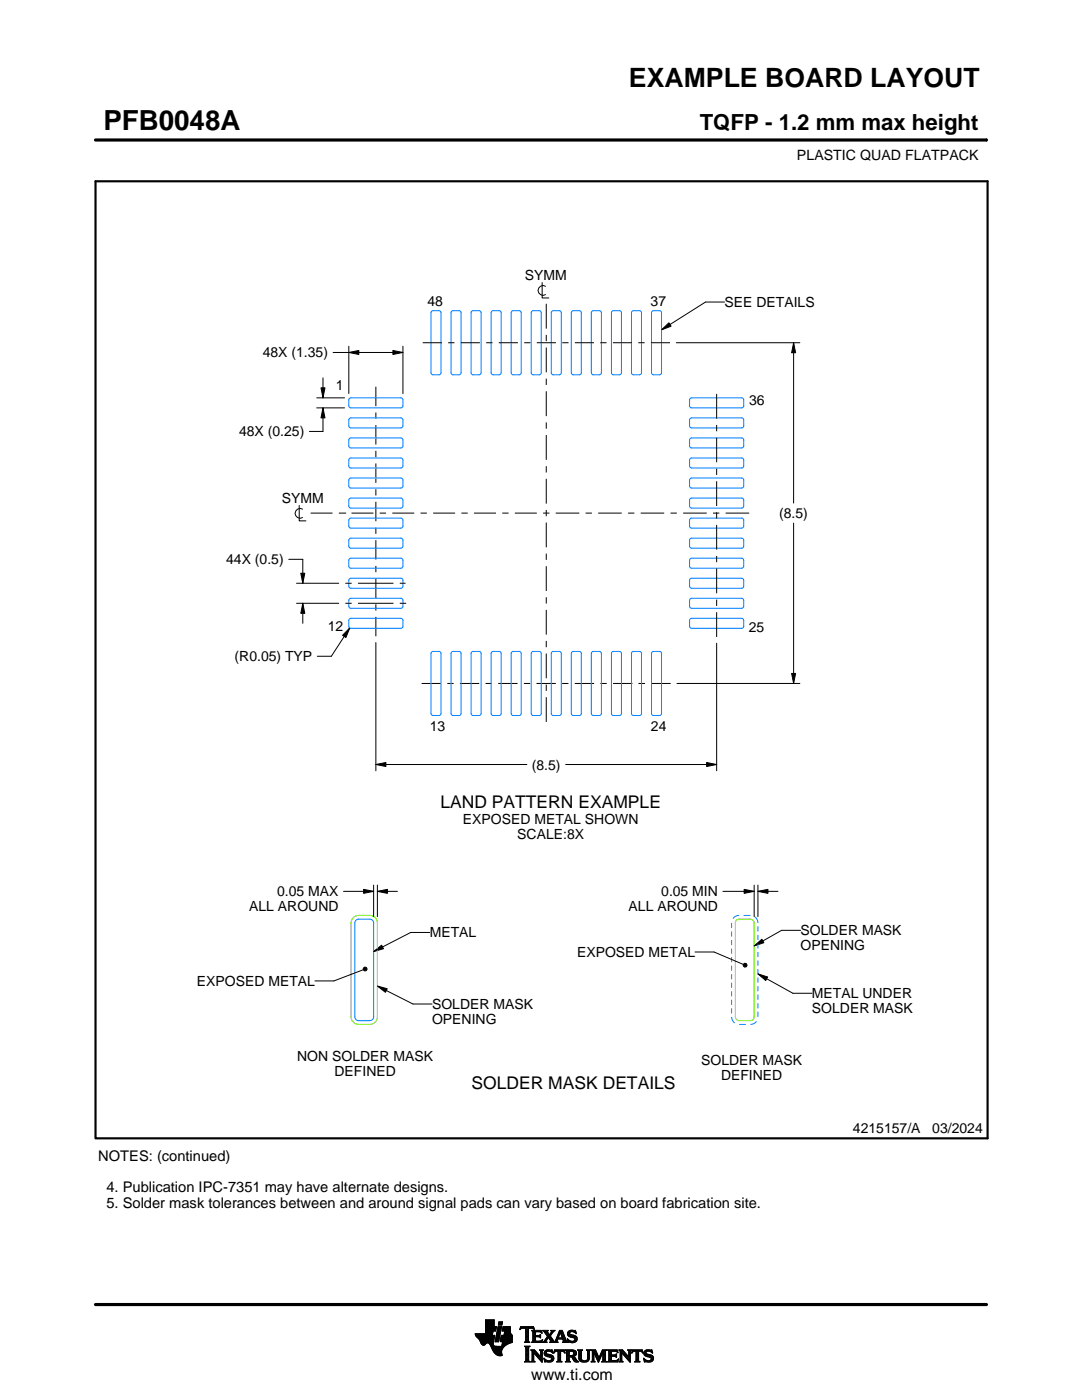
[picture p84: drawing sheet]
<svg xmlns="http://www.w3.org/2000/svg" width="216mm" height="279mm" viewBox="0 0 216 279" stroke-linecap="round" stroke-linejoin="round" font-family="sans-serif">
<defs><g id="words">
<text font-size="5.5" x="20.6" y="26">PFB0048A</text>
<text font-size="5.3" x="125.5" y="17.4">EXAMPLE BOARD LAYOUT</text>
<text font-size="4.4" x="139.6" y="26">TQFP - 1.2 mm max height</text>
<g font-size="3.5">
<text x="87.9" y="161.3">LAND PATTERN EXAMPLE</text>
<text x="94.1" y="217.4">SOLDER MASK DETAILS</text>
</g>
<text font-size="3.2" x="106" y="275.3">www.ti.com</text>
<g font-size="2.9">
<text x="19.6" y="231.7">NOTES: (continued)</text>
<text x="21.2" y="238">4. Publication IPC-7351 may have alternate designs.</text>
<text x="21.2" y="241.1">5. Solder mask tolerances between and around signal pads can vary based on board fabrication site.</text>
</g>
<g font-size="2.8">
<text x="159" y="32">PLASTIC QUAD FLATPACK</text>
<text x="104.7" y="56">SYMM</text>
<text x="85.3" y="61">48</text>
<text x="129.8" y="61">37</text>
<text x="144.6" y="61.3">SEE DETAILS</text>
<text x="52.4" y="71.3">48X (1.35)</text>
<text x="67" y="77.9">1</text>
<text x="149.5" y="80.8">36</text>
<text x="47.7" y="87.1">48X (0.25)</text>
<text x="56.3" y="100.5">SYMM</text>
<text x="155.5" y="103.4">(8.5)</text>
<text x="45.1" y="112.6">44X (0.5)</text>
<text x="65.4" y="125.9">12</text>
<text x="46.8" y="132">(R0.05) TYP</text>
<text x="149.4" y="126.1">25</text>
<text x="85.8" y="145.8">13</text>
<text x="129.9" y="145.8">24</text>
<text x="106.1" y="153.6">(8.5)</text>
<text x="92.4" y="164.4">EXPOSED METAL SHOWN</text>
<text x="103.2" y="167.4">SCALE:8X</text>
<text x="55.3" y="178.9">0.05 MAX</text>
<text x="131.9" y="178.9">0.05 MIN</text>
<text x="49.7" y="181.9">ALL AROUND</text>
<text x="125.4" y="181.9">ALL AROUND</text>
<text x="85.8" y="187.1">METAL</text>
<text x="115.1" y="191">EXPOSED METAL</text>
<text x="159.8" y="186.7">SOLDER MASK</text>
<text x="159.8" y="189.7">OPENING</text>
<text x="39.3" y="196.8">EXPOSED METAL</text>
<text x="86.2" y="201.4">SOLDER MASK</text>
<text x="162" y="199.2">METAL UNDER</text>
<text x="162" y="202.2">SOLDER MASK</text>
<text x="86.2" y="204.4">OPENING</text>
<text x="59.3" y="211.8">NON SOLDER MASK</text>
<text x="66.7" y="214.8">DEFINED</text>
<text x="139.9" y="212.5">SOLDER MASK</text>
<text x="143.9" y="215.5">DEFINED</text>
<text x="170.2" y="226.2">4215157/A</text>
<text x="186" y="226.2">03/2024</text>
</g>
</g></defs>
<g fill="none" stroke="#000" stroke-width=".2">
<path d="M19.1 27.9h177.7M196.8 27.7v.5M108.2 56.4v3.1h1.3M108.8 57.1a.98 .98 0 0 0-1.5 .9 .98 .98 0 0 0 1.5 .8M63.2 79.4h5.6M64 77.4h.8l-.4 2zM64.4 75.4v4M66.5 70.3h13.9M69.6 70.3l2-.4v.8zM69.6 69.1v9.4M75 77.2v3.9M78.4 69.9l2 .4-2 .4z"/>
<path d="M80.4 69.1v9.4M84.4 68.4h3.8M89.4 68.4h1.3M91.9 68.4h3.9M97 68.4h1.3M99.5 68.4h3.8M104.6 68.4h1.3M107.1 68.4h3.8M109 60.6v5M109 66.8v1.3M109 69.4v4.9M109 75.6v1.2"/>
<path d="M109 78.1v4.9M112.2 68.4h1.2M114.7 68.4h3.8M119.8 68.4h1.2M122.3 68.4h3.8M127.4 68.4h1.2M129.9 68.4h3.8M132 65.8l1.5-1.4 .4 .7zM134.9 68.4h24.7M143 78.6v5M144.6 60.3h-3.8l-8.8 5.5M158.4 68.4l.4 2h-.8z"/>
<path d="M158.4 68.4v32M63.2 81.4h5.6M64.4 81.4l.4 2h-.8zM64.4 81.4v4.7h-2.7M75 82.3v1.3M75 84.8v3.9M75 90v1.2M75 92.5v3.9M75 97.6v1.3M109 84.3v1.3M109 86.8v5M109 93v1.3"/>
<path d="M109 95.6v4.9M143 84.8v1.3M143 87.3v5M143 93.5v1.3M143 96v5M57.6 111.6h2.8v4.8M59.2 116.4h8.5M59.7 100.9v3.1h1.3M60 114.4h.8l-.4 2zM60.4 101.6a.98 .98 0 0 0-1.5 .9 .98 .98 0 0 0 1.5 .8M62 102.4h4.4M67.6 102.4h1.3"/>
<path d="M68.9 102.4h.1M68.9 116.4h1.3M70.1 102.4h4.4M71.4 116.4h7.1M75 100.1v3.9M75 105.3v1.2M75 107.8v3.9M75 112.9v1.3M75 115.5v3.8M75.8 102.4h1.2M78.3 102.4h4.4M79.8 116.4h1.1"/>
<path d="M83.9 102.4h1.3M86.4 102.4h4.4M92.1 102.4h1.2M94.6 102.4h4.4M100.2 102.4h1.3M102.7 102.4h4.4M108.4 102.4h1.2M109 101.8v1.2M109 104.3v4.9M109 110.5v1.2M109 113v4.9M109 119.2v1.3"/>
<path d="M110.9 102.4h4.7M116.8 102.4h1.3M119.4 102.4h4.7M125.3 102.4h1.3M127.8 102.4h4.7M133.8 102.4h1.3M136.3 102.4h4.7M142.3 102.4h1.2M143 102.2v1.3M143 104.8v4.9M143 111v1.2M143 113.5v4.9"/>
<path d="M143 119.7v1.2M144.8 102.4h4.7M158.4 104.4v32M59.2 120.4h8.5M60.4 120.4l.4 2h-.8zM60.4 120.4v4M68.9 120.4h1.3M69.8 125.3l-.8 1.9-.6-.4zM69.8 125.3l-3.7 5.7h-2.8M71.4 120.4h7.1M75 120.6v1.2M75 123.1v3.9"/>
<path d="M75 128.2v25.6M79.8 120.4h1.2M84.1 136.4h3.9M89.3 136.4h1.2M91.8 136.4h3.8M96.9 136.4h1.3M99.4 136.4h3.9M104.5 136.4h1.3M107 136.4h3.9M109 121.7v5M109 127.9v1.3M109 130.4v5"/>
<path d="M109 136.6v1.3M109 139.1v5M112.2 136.4h1.2M114.7 136.4h3.9M119.8 136.4h1.3M122.3 136.4h3.9M127.4 136.4h.1M127.4 136.4h1.3M130 136.4h3.8M135.1 136.4h24.5M143 122.2v4.9M143 128.4v25.4"/>
<path d="M158 134.4h.8l-.4 2zM75 152.6l2-.4v.8zM75 152.6h30.1M112.9 152.6h30.1M141 152.2l2 .4-2 .4zM68.5 177.9h6.1M72.6 177.5l2 .4-2 .4zM74.6 176.6v6.3M75.3 177.9l2-.4v.8zM75.3 176.6v6.3M75.3 177.9h4M144.3 177.9h6.2"/>
<path d="M148.5 177.5l2 .4-2 .4zM150.5 176.6v6.3M151.2 177.9l2-.4v.8zM151.2 177.9h4M151.2 176.6v6.3M72.5 193.5l-5.9 2.3h-3.8M72.5 193.2l.3-.2 .3 .1 .2 .3-.2 .3-.3 .1-.3-.2zM74.6 189.9l1.5-1.3 .4 .7zM75.3 196.8l2 .5-.4 .7zM75.3 196.8l7.1 3.6h3.8M85.8 186.1h-3.8l-7.4 3.8M138.7 190h3.8l5.8 2.5"/>
<path d="M148.3 192.5l.3-.3 .3 .1 .2 .3-.2 .3-.3 .1-.3-.2zM150.5 188.8l1.5-1.4 .4 .7zM151.2 194.4l2 .6-.4 .7zM151.2 194.4l7 3.8h3.8M159.8 185.7h-3.8l-5.5 3.1M94.8 266.2h3.5M94.8 266.3h3.5M94.9 266.4h3.3M94.9 266.5h3.8l-.2 1.2M94.9 266.5h3.8M95 266.6h3.7M95 266.7h3.7"/>
<path d="M95.1 266.8h3.6M95.2 266.9h3.4M95.3 267h3.3M95.4 267.1h3.2M95.5 267.2h3.1M95.6 267.3h3M95.7 267.4h2.8M95.7 267.5h2.8M95.8 267.6h2.7M95.8 267.7h2.7M95.9 267.8h2.6M95.9 267.9h2.5"/>
<path d="M95.9 268h2.5M96 268h1.1M96 268.1h1M96.1 268.2h.8M96.1 268.3h.7M96.2 268.4h.6M96.3 268.4h.4M96.9 266.1h1.4M96.9 266h1.4M96.9 265.9h1.4M96.9 265.8h1.5M96.9 265.7h1.5"/>
<path d="M96.9 264.7l2.2 .1-.2 .9h-.5l-.2 .8M96.9 265.6h2M96.9 265.5h2M96.9 265.4h2M96.9 265.3h2.1M96.9 265.2h2.1M96.9 265.1h2.1M96.9 265h2.1M96.9 264.9h2.1M96.9 264.8h2.2M96.9 264.6h1.7M96.9 264.5h1.7"/>
<path d="M96.9 264.4h1.7M96.9 264.3h1.7M96.9 264.2h1.7M96.9 264.1h1.7M96.9 264h1.7M96.9 263.9h1.7M96.9 263.8h1.7M96.9 263.7h1.7M96.9 263.6h1.7M96.9 263.5h1.7M96.9 263.4h1.7M97.5 268h.9"/>
<path d="M97.6 268.1h.8M97.7 268.2h.7M97.7 268.3h.7M97.8 268.4h.6M97.9 268.5h.6M97.9 268.6h.7M98 268.7h1.1M98 268.8h2.6M98 268.8h2.5M98.1 268.9h2.3M98.1 269h2.3M98.1 269.1h2.2"/>
<path d="M98.2 269.2h2.1M98.2 269.2h2M98.2 269.3h2M98.3 269.4h1.9M98.3 269.5h1.8M98.4 269.6h1.7M98.4 268v.4l.3 .2 2 .1M98.5 269.7h1.6M98.5 267.7l-.1 .3M98.5 269.8h1.6M98.6 269.9h1.5M98.6 264.8v-1.4h-1.7v2.8h-2.1l.1 .3 .8 .9 .6 1h.4l.5-.4 .4 .1 1 1.8 .8 .6h.8l-.1-1.1 .8-.9"/>
<path d="M98.6 270h1.5M98.7 270h1.4M98.8 270.1h1.3M98.8 267.7h.7M98.8 267.6h.7M98.8 267.5h.7M98.9 270.2h1.2M98.9 267.4h.7M98.9 267.3h.7M98.9 267.2h.7M98.9 267.1h.7M98.9 267h.7"/>
<path d="M98.9 270.3h1.3M99 266.9h.6M99 266.9h.7M99 266.8h.7M99 266.7h.7M99 266.6h.7M99 266.5h.7M99.1 270.4h1.1M99.1 266.4h.7M99.1 266.3h.7M99.1 266.2h.7M99.1 266.1h.7"/>
<path d="M99.1 266h.7M99.2 265.9h.7M99.2 265.8h.7M99.2 270.4h1M99.2 265.7h.7M99.2 265.6h.7M99.2 265.5h.7M99.3 265.4h.6M99.3 265.4h.7M99.3 265.3h.7M99.3 265.2h.7M99.3 265.1h.7"/>
<path d="M99.3 265h.7M99.4 270.5h.8M99.4 264.9h.7M99.4 264.8h.7M99.4 264.8h.7l-.6 3h-.7zM99.4 264.5l.2-.7h.7l-.2 .7h-.7M99.5 264.4h.6M99.5 264.3h.7M99.5 264.2h.7M99.5 264.1h.7M99.5 264h.7M99.5 263.9h.7"/>
<path d="M99.6 263.8h.7M99.8 270.6h.1M99.8 267.7h2.4M99.8 267.6h2.4M99.8 267.5h2.4M99.9 267.4h2.3M99.9 267.3h2.3M99.9 267.2h2.3M99.9 267.1h2.3M99.9 267h2.3M99.9 266.9h2.3M100 266.9h2.2"/>
<path d="M100 266.8h2.2M100 266.7h2.2M100 266.6h2.2M100 266.5h2.2M100.1 268.6h.7M100.2 268.5h.7M100.2 268.4h.8M100.2 268.4h.9M100.2 268.3h1M100.2 268.2h1.2M100.2 265.6h1.6M100.2 268.1h1.4"/>
<path d="M100.2 265.5h1.6M100.2 268h1.6M100.3 265.4h1.5M100.3 268h1.7M100.3 267.9h1.9M100.3 265.3h1.5M100.3 267.8h1.9M100.3 265.2h1.5M100.3 265.1h1.5M100.3 265h1.5M100.4 264.9h1.4M100.4 264.8h1.4"/>
<path d="M100.6 266.5l.1-.8h-.5l.2-.9h1.4l.1 1.1 .3 .6v1.4l-1.3 .6M100.6 266.4h1.5M100.6 266.3h1.4M100.6 266.2h1.4M100.6 266.1h1.3M100.7 266h1.2M100.7 265.9h1.2M100.7 265.8h1.1M100.7 265.7h1.1M102.2 266.5h-2.2l-.2 1.1 .1 .2h.4l-.2 .9M103.7 265.3h.1M103.8 265.2h.2"/>
<path d="M103.8 265h2.8M103.8 264.9h2.7M103.9 264.8h2.6M104.7 267.8h1M104.7 271.8h1.1M104.7 268.7h1M104.8 267.7h.7M104.8 271.7h.8M104.9 265.2h.6M104.9 268.9h.6M104.9 267.6h.6M104.9 267.5l-.2 .3"/>
<path d="M104.9 267.5h.6M104.9 267.4h.6M104.9 267.3h.6M104.9 267.2h.6M104.9 267.1h.6M104.9 267h.6M104.9 266.8h.6M104.9 266.7h.6M104.9 266.6h.6M104.9 266.5h.6M104.9 266.4h.6M104.9 266.3h.6"/>
<path d="M104.9 266.2h.6M104.9 266.1h.6M104.9 265.9h.6M104.9 265.8h.6M104.9 265.7h.6M104.9 265.6h.6M104.9 265.5h.6M104.9 265.4h.6M104.9 265.3h.6M104.9 271.5h.6M104.9 269h.6M104.9 271.4h.6"/>
<path d="M104.9 271.4v-2.4l-.2-.4h1.1l-.3 .4v2.4M104.9 271.4l-.2 .4h1.1l-.3-.4M104.9 271.3h.6M104.9 271.2h.6M104.9 271.1h.6M104.9 271h.6M104.9 270.9h.6M104.9 270.8h.6M104.9 270.6h.6M104.9 270.5h.6M104.9 270.4h.6M104.9 270.3h.6"/>
<path d="M104.9 270.2h.6M104.9 270.1h.6M104.9 270h.6M104.9 269.9h.6M104.9 269.8h.6M104.9 269.6h.6M104.9 269.5h.6M104.9 269.4h.6M104.9 269.3h.6M104.9 269.2h.6M104.9 269.1h.6M105.5 267.5l.2 .3"/>
<path d="M105.5 267.5v-2.3l.7-.1 .4 .3-.1-.6h-2.6l-.1 .6 .4-.3 .7 .1v2.3M105.7 267.8h-1M105.9 271.8h.8M105.9 269.4h.8M106.1 269.5h.7M106.1 267.8h2M106.1 271.7h.5M106.2 269.6h.7M106.2 271.5h.3M106.2 265.6h1.8M106.2 269.8h.8M106.2 271.4h.3"/>
<path d="M106.2 271.4l-.3 .4h.8l-.2-.4M106.2 271.3h.3M106.2 271.2h.3M106.2 271.1h.3M106.2 271h.3M106.2 270.9h.3M106.2 270.8h.3M106.2 270.6h.3M106.2 270.5h.3M106.2 270.4h.3M106.2 270.3h.3M106.2 270.2h.3"/>
<path d="M106.2 270.1h.3M106.2 270h1M106.2 269.9h.9M106.2 269.8v1.6M106.2 269.8l-.3-.4h.8l1.2 1.4M106.3 267.7h1.8M106.3 265.7h1.8M106.3 267.6h.6M106.3 265.8h.6M106.3 267.5l-.2 .3M106.3 267.5h.5M106.3 267.4h.5"/>
<path d="M106.3 267.3h.5M106.3 267.2h.5M106.3 267.1h.5M106.3 267h.5M106.3 266.8h.5M106.3 266.7h1.6M106.3 266.6h1.6M106.3 266.5h.5M106.3 266.4h.5M106.3 266.3h.5M106.3 266.2h.5M106.3 266.1h.5"/>
<path d="M106.3 265.9h.5M106.4 265.2h.2M106.5 270h.1M106.5 270v1.4M106.5 265.3h.1M106.6 270.1h.7M106.7 270.2h.7M106.8 270.3h.7M106.8 265.9l.2-.1h.6l.6 .2-.2-.5h-1.9l.2 .3v1.7M106.8 265.9v.6h.8l.3-.2v.7M106.9 270.4h.7M107 270.5h.7"/>
<path d="M107.1 270.6h.7M107.2 270.8h1M107.3 270.9h.9M107.4 271h.8M107.5 271.1h.7M107.6 271.2h.6M107.6 266.5h.3M107.7 271.3h.5M107.7 269.4h.7M107.7 266.8h.2M107.7 267.6h.5M107.8 266.4h.1"/>
<path d="M107.8 271.4h.4M107.8 267h.1M107.8 265.8h.3M107.8 269.5h.5M107.9 271.5h.3M107.9 269.6h.3M107.9 267l-.3-.2h-.8l.1 .8h.9l.5-.2M107.9 269.8h.3M107.9 270.6h.3M107.9 270.5h.3M107.9 270.4h.3M107.9 270.3h.3"/>
<path d="M107.9 270.2h.3M107.9 270.1h.3M107.9 270h.3M107.9 269.9h.3M107.9 269.8v1M107.9 269.8l-.2-.4h.7l-.2 .4M108 271.7h.2M108 265.9h.1M108 267.5h.2M108.1 271.8h.1M108.1 266.1h.1M108.2 267.4h.1"/>
<path d="M108.2 269.8v2.1l-1.7-1.9M108.2 267.8h.9M108.3 267.4l-.2 .5-2-.1M108.3 265.6h1M108.5 267.7h.5M108.5 271.1l.8 .4h.5l.2-.2-.1-.3-1-.4-.3-.3 .1-.7 .8-.2 .5 .1 .2-.1 .1 .6-.9-.3-.3 .1-.1 .3 1.3 .4 .2 .6M108.5 271.1h.1M108.5 265.7h.7M108.5 271.2h.2M108.6 271.3h.2M108.6 270.1h.4M108.6 270h.4"/>
<path d="M108.6 270.2h.6M108.6 267.6h.4M108.6 271.4h.4M108.6 269.9h.4M108.6 270.3h1M108.6 265.8h.7M108.6 271.5h.8M108.6 269.8h.5M108.7 271.7h1.5M108.7 270.4h1.3M108.7 267.5h.3M108.7 271.8h.1"/>
<path d="M108.7 265.9h.6M108.7 269.6h1.5M108.8 267.4h.3M108.8 270.5h1.5M108.8 266.1h.6M108.8 269.5h1.4M108.8 267.3h.4M108.9 266.2h.6M108.9 267.2h.4M108.9 266.3h.6M108.9 270.6h1.5M109 267.1h.3"/>
<path d="M109 266.4h1M109.1 271.8h.9M109.1 269.4h.7M109.1 267h.9M109.1 266.5h.8M109.1 267.8h-.9M109.2 266.8h.8M109.2 266.6h.6M109.2 266.7h.7M109.2 266.7l-.6 .9-.4 .2M109.3 270.8h1.1M109.5 267.1h.6"/>
<path d="M109.6 267.2h.6M109.7 271.5h.7M109.7 267.3h.6M109.7 267.8l.2-.1-.5-.8-.4 .8 .1 .1M109.7 267.8h1.6M109.7 266.3h.4M109.7 267.4h.6M109.8 270.9h.7M109.8 266.2h.3M109.8 266.6l.9 1.2 1-2.3h.5l.8 2.1 .3 .2M109.8 267.5h.6M109.9 266.1h.3"/>
<path d="M109.9 269.8h.4M109.9 267.6h.6M109.9 267.7h.7M109.9 271.4h.5M109.9 265.9h.4M110 271h.5M110 265.6h.7M110 265.9l-.4 .5-.4-.6 .2-.3h-1.1l.9 1.2M110 265.9l.1-.2-.2-.2h.8l-.9 1.1M110 271.3h.5M110 265.8h.4M110 271.1h.5"/>
<path d="M110 271.2h.5M110.1 269.4h.1M110.1 265.7h.4M110.1 269.9h.2M110.2 270h.1M110.5 270h.1M110.5 269.9h.2M110.5 271.1l-.3 .6-.7 .2-.6-.2-.2 .1-.2-.7M110.5 269.8h.3M110.6 269.6h2.1M110.6 269.5h2M110.6 269.4h2"/>
<path d="M110.7 267.7h.5M110.8 267.6h.4M110.9 267.5h.3M110.9 267.4h.3M111 267.3h.3M111 267.2h1.8M111 267.1h1.8M111.1 267h.3M111.1 271.8h1M111.1 266.8h.4M111.2 266.7h.3M111.2 267.5l.1-.2h1l.1 .2"/>
<path d="M111.2 267.5v.3h.1M111.2 266.6h.3M111.3 266.5h.3M111.3 271.7h.6M111.3 266.4h.3M111.3 271.5h.6M111.3 267.8h-1.6M111.3 269.8h.6M111.4 266.3h.3M111.4 271.4h.5M111.4 271.4l-.1-1.7h-.4l-.4 .4 .2-.7h1.9l.1 .7-.4-.4h-.4v1.7M111.4 270.5h.5"/>
<path d="M111.4 270.4h.5M111.4 270.3h.5M111.4 270.2h.5M111.4 270.1h.5M111.4 270h.5M111.4 269.9h.5M111.4 271.4l-.3 .4h1l-.2-.4M111.4 271.3h.5M111.4 271.2h.5M111.4 271.1h.5M111.4 271h.5M111.4 270.9h.5"/>
<path d="M111.4 270.8h.5M111.4 270.6h.5M111.4 266.2h.3M111.4 266.1h.4M111.5 265.9h.9M111.5 265.8h.8M111.6 265.7h.7M111.6 265.6h.6M111.8 265.9l.4 1.1h-.8zM111.9 266.1h.5M111.9 266.2h.5M111.9 266.3h.6"/>
<path d="M112 266.4h.5M112 266.5h.6M112.1 266.6h.5M112.1 266.7h.6M112.1 266.8h.6M112.2 267h.5M112.2 267.8h1.1M112.3 267.3h.6M112.3 267.4h.6M112.4 267.5h.6M112.4 267.5v.3h-.2M112.4 269.8h.3"/>
<path d="M112.4 267.6h.6M112.4 267.7h.7M112.6 269.9h.1M112.6 270h.2M112.8 271.8h1M112.8 269.4h1.6M113 269.5h1.7M113 271.7h.7M113 269.6h1.9M113 271.5h.6M113 269.8h.6M113 271.4h.6"/>
<path d="M113 271.4l-.2 .4h1l-.2-.4M113 271.3h.6M113 271.2h.6M113 271.1h.6M113 271h.6M113 270.9h.6M113 270.8h1.5M113 270.6h1.6M113 270.5h1.8M113 270.4h.6M113 270.3h.6M113 270.2h.6"/>
<path d="M113 270.1h.6M113 270h.6M113 269.9h.6M113 269.8v1.6M113 269.8l-.2-.4h1.5l.5 .2 .2 .3v.4l-.2 .3-.4 .1M113.2 267.3h.2M113.2 267.4h.3M113.2 266.2h.5M113.2 266.3h.6M113.2 266.1h.5M113.3 267.5h.3M113.3 267.8h-1.1"/>
<path d="M113.3 266.4h.9M113.3 265.9h.4M113.3 267.6h.6M113.3 266.5h1.3M113.3 267.7h1.6M113.3 265.8h.5M113.3 267.8h.2M113.4 266.6h1.5M113.4 265.7h1.5M113.4 265.7l.5-.2 .7 .1 .2-.1 .1 .7-.7-.4h-.4l-.1 .3 .1 .2 .9 .2 .4 .3 .1 .5-.3 .5-.6 .2-.7-.2-.2 .1-.2-.7 .9 .5 .4-.1 .2-.3-.1-.3-1.2-.4-.2-.5zM113.5 266.7h1.5M113.5 265.6h1.4"/>
<path d="M113.6 271.4v-.6h.4l.7 .9 .8 .1M113.6 269.9l.1-.2 .7 .2v.4l-.4 .2M113.6 269.9v.6M113.7 267.8h1.1M113.8 266.8h1.3M113.8 265.5h.6M114 268h.4M114.1 270.9h.6M114.2 271h.6M114.2 271.1h.7M114.3 271.2h.6M114.3 267h.8"/>
<path d="M114.3 269.8h.7M114.3 270.4h.6M114.4 271.3h.6M114.4 270.7l1.1 1.1M114.4 270.7h.1M114.4 271.4h.7M114.4 269.9h.6M114.4 270.3h.6M114.5 267.6h.5M114.5 270.2h.5M114.5 270h.5M114.5 265.8h.4"/>
<path d="M114.5 270.1h.5M114.5 271.5h.7M114.6 271.7h.7M114.6 267.1h.6M114.6 267.5h.5M114.7 267.2h.5M114.7 267.4h.5M114.7 265.9h.3M114.7 267.3h.5M114.7 271.8h.8M114.8 266.1h.2M114.9 266.2h.1"/>
<path d="M115.3 269.4h.9M115.4 269.5h.7M115.5 269.6h.5M115.5 269.8h.5M115.5 269.8v1.4l.4 .5 .6 .2 .6-.1 .4-.3 .1-.5M115.5 271h.5M115.5 270.9h.5M115.5 270.8h.5M115.5 270.6h.5M115.5 270.5h.5M115.5 270.4h.5M115.5 270.3h.5"/>
<path d="M115.5 270.2h.5M115.5 270.1h.5M115.5 270h.5M115.5 269.9h.5M115.5 269.8l-.2-.4h.9l-.2 .4M115.5 271.1h.5M115.5 271.2h.5M115.5 271.3h.6M115.6 271.4h.6M115.7 271.5h.8M115.8 271.7h1.5M116 271l.2 .4 .4 .2 .5-.2 .2-.4"/>
<path d="M116 269.8v1.2M116 271.8h1.1M116.8 271.5h.6M117 269.4h.8M117.1 271.4h.4M117.2 269.5h.5M117.2 271.3h.4M117.2 269.6h.4M117.2 271.2h.4M117.2 271.1h.4M117.3 269.8h.3M117.3 271h.3"/>
<path d="M117.3 270.9h.3M117.3 270.8h.3M117.3 270.6h.3M117.3 270.5h.3M117.3 270.4h.3M117.3 270.3h.3M117.3 270.2h.3M117.3 270.1h.3M117.3 270h.3M117.3 269.9h.3M117.6 269.8l.2-.4h-.8l.2 .3 .1 1.3M117.6 269.8v1.2"/>
<path d="M118 271.8h.7M118 269.4h.8M118.1 269.5h.8M118.1 271.7h.5M118.2 269.6h.7M118.2 271.5h.3M118.2 269.8h.8M118.2 271.4h.3M118.2 269.8l-.2-.4h.8l.7 1.6 .7-1.6h.9l-.3 .4M118.2 271.4l-.2 .4h.7l-.2-.4M118.2 271.3h.3M118.2 271.2h.3"/>
<path d="M118.2 271.1h.3M118.2 271h.3M118.2 270.9h.3M118.2 270.8h.3M118.2 270.6h.3M118.2 270.5h.3M118.2 270.4h.3M118.2 270.3h.3M118.2 270.2h.3M118.2 270.1h.3M118.2 270h.9M118.2 269.9h.8"/>
<path d="M118.2 269.8v1.6M118.6 270.1h.5M118.6 270.2h.6M118.7 270.3h.5M118.7 270.4h.6M118.8 270.5h.5M118.8 270.6h.6M118.9 270.8h.5M118.9 270.9h.6M119 271h.8M119 271.1h.8M119.1 271.2h.6"/>
<path d="M119.1 271.3h.6M119.2 271.4h.4M119.2 271.5h.4M119.3 271.7h.2M119.3 271.8h.2M119.6 270.9h.3M119.6 270.8h.3M119.7 270.6h.3M119.7 270.5h.3M119.8 270.4h.3M119.8 270.3h.3M119.9 270.2h.3"/>
<path d="M119.9 270.1h.3M120 270h.8M120 269.9h.8M120 269.8h.8M120.1 271.8h1M120.1 269.6h.7M120.1 269.5h.8M120.2 269.4h.9M120.2 271.7h.7M120.3 271.5h.5M120.3 271.4h.5M120.3 271.4l-.2 .4h1l-.3-.4"/>
<path d="M120.3 271.4v-1.5l-.9 2-.9-2v1.5M120.3 271.3h.5M120.3 271.2h.5M120.3 271.1h.5M120.3 271h.5M120.3 270.9h.5M120.3 270.8h.5M120.3 270.6h.5M120.3 270.5h.5M120.3 270.4h.5M120.3 270.3h.5M120.3 270.2h.5"/>
<path d="M120.3 270.1h.5M120.8 269.8v1.6M121.2 271.8h2M121.2 269.4h1.9M121.4 269.5h1.8M121.4 271.7h1.9M121.5 269.6h1.7M121.5 271.5h1.8M121.5 269.8h.5M121.5 271.4h.5M121.5 269.8l-.3-.4h1.9l.2 .6M121.5 269.9h.5"/>
<path d="M121.5 269.8v1.6M121.5 271.3h.5M121.5 271.2h.5M121.5 271.1h.5M121.5 271h.5M121.5 270.9h.5M121.5 270.8h.5M121.5 270.6h1.5M121.5 270.5h1.5M121.5 270.4h1.5M121.5 270.3h.5M121.5 270.2h.5"/>
<path d="M121.5 270.1h.5M121.5 270h.5M122.6 270.4l.4-.2v.7l-.2-.2h-.8v.8h.2M122.9 270.8h.1M122.9 270.3h.1M123 269.8h.3M123.1 271.4h.3M123.2 269.9h.1M123.3 270h.1M123.3 270l-.4-.3h-.8l-.1 .7M123.3 271.3h.1M123.4 271.2h.1"/>
<path d="M123.4 271.2l-.2 .6h-2l.3-.4M123.4 271.2l-.3 .3h-.4M123.5 271.8h.8M123.5 269.4h.7M123.6 269.5h.7M123.7 271.7h.5M123.7 269.6h.7M123.7 271.5h.4M123.7 269.8h.8M123.7 271.4h.4M123.7 271.4l-.2 .4h.8l-.2-.4M123.7 271.3h.4"/>
<path d="M123.7 271.2h.4M123.7 271.1h.4M123.7 271h.4M123.7 270.9h.4M123.7 270.8h.4M123.7 270.6h.4M123.7 270.5h.4M123.7 270.4h.4M123.7 270.3h.4M123.7 270.2h.4M123.7 270.1h.4M123.7 270h1"/>
<path d="M123.7 269.9h.9M123.7 269.8v1.6M123.7 269.8l-.2-.4h.7l1.2 1.4 .1-1M124.1 270v1.4M124.1 270h.1M124.2 270.1h.6M124.2 270.2h.7M124.3 270.3h.7M124.4 270.4h.7M124.5 270.5h.7M124.6 270.6h.7M124.7 270.8h1.1"/>
<path d="M124.8 270.9h1M124.9 271h.9M125 271.1h.8M125.1 271.2h.7M125.2 271.3h.6M125.2 269.4h.8M125.3 271.4h.5M125.4 269.5h.5M125.4 271.5h.4M125.4 269.6h.4M125.5 269.8h.3M125.5 269.8l-.3-.4h.8l-.2 .4"/>
<path d="M125.5 270.4h.3M125.5 270.3h.3M125.5 270.2h.3M125.5 270.1h.3M125.5 270h.3M125.5 269.9h.3M125.5 270.6h.3M125.5 270.5h.3M125.5 271.7h.3M125.6 271.8h.2M125.8 269.8v2.1l-1.7-1.9M126 270h.1"/>
<path d="M126.1 269.9h.1M126.1 269.8h.3M126.1 269.6h2.1M126.2 269.5h2M126.2 269.4h2M126.6 271.8h1.1M126.9 271.7h.6M126.9 271.5h.5M126.9 269.8h.5M126.9 271.4h.5M126.9 271.4v-1.7h-.5l-.3 .4 .1-.7h1.9l.2 .7-.4-.4h-.5v1.7M126.9 270.5h.5"/>
<path d="M126.9 270.4h.5M126.9 270.3h.5M126.9 270.2h.5M126.9 270.1h.5M126.9 270h.5M126.9 269.9h.5M126.9 271.4l-.3 .4h1.1l-.3-.4M126.9 271.3h.5M126.9 271.2h.5M126.9 271.1h.5M126.9 271h.5M126.9 270.9h.5"/>
<path d="M126.9 270.8h.5M126.9 270.6h.5M128 269.8h.3M128.1 269.9h.2M128.2 270h.1M128.4 271.1h.1M128.4 271.2h.2M128.5 271.3h.2M128.5 270.1h.4M128.5 270h.4M128.5 270.2h.6M128.5 271.4h.4"/>
<path d="M128.5 269.9h.4M128.5 270.3h1M128.5 271.5h.8M128.5 269.8h.5M128.6 271.7h1.5M128.6 270.4h1.3M128.6 271.8h.1M128.6 269.6h1.5M128.7 270.5h1.5M128.7 269.5h1.4M128.8 270.6h1.5M128.9 271.8h1"/>
<path d="M129 269.4h.7M129.1 270.8l-.6-.4 .1-.7 .5-.3 .8 .1 .2-.1 .1 .7-.8-.4-.4 .1-.1 .2 1.3 .5 .2 .6M129.1 270.8l.8 .2v.4l-.7 .1-.8-.4M129.2 270.8h1.1M129.6 271.5h.7M129.6 270.9h.8M129.8 269.8h.4M129.8 271.4h.5M129.9 271h.5M129.9 271.3h.5M129.9 271.1h.5M129.9 271.2h.5"/>
<path d="M129.9 269.4h.2M130 269.9h.2M130.1 270h.1M130.4 271.1l-.3 .6-.7 .2-.6-.2-.2 .1-.2-.7"/>
</g>
<g fill="#000">
<path d="M64 77.4h.8l-.4 2zM69.6 70.3l2-.4v.8zM78.4 69.9l2 .4-2 .4zM132 65.8l1.5-1.4 .4 .7zM158.4 68.4l.4 2h-.8zM64.4 81.4l.4 2h-.8zM60 114.4h.8l-.4 2zM60.4 120.4l.4 2h-.8zM69.8 125.3l-.8 1.9-.6-.4zM158 134.4h.8l-.4 2zM75 152.6l2-.4v.8zM141 152.2l2 .4-2 .4z"/>
<path d="M72.6 177.5l2 .4-2 .4zM75.3 177.9l2-.4v.8zM148.5 177.5l2 .4-2 .4zM151.2 177.9l2-.4v.8zM72.5 193.2l.3-.2 .3 .1 .2 .3-.2 .3-.3 .1-.3-.2zM74.6 189.9l1.5-1.3 .4 .7zM75.3 196.8l2 .5-.4 .7zM148.3 192.5l.3-.3 .3 .1 .2 .3-.2 .3-.3 .1-.3-.2zM150.5 188.8l1.5-1.4 .4 .7zM151.2 194.4l2 .6-.4 .7z"/>
</g>
<path d="M19.1 36.2h178v191h-178z" fill="none" stroke="#000" stroke-width=".43"/>
<path d="M19 27.9h177.8M19 260.3h177.8" fill="none" stroke="#000" stroke-width=".63"/>
<g fill="none" stroke="#0080ff" stroke-width=".2">
<path d="M69.8 79.5l10.2-.1 .2 .1 .2 .3v1.2l-.2 .3-.2 .1h-10l-.3-.2-.1-.2v-1.2zM86.2 62.1l1.4-.1 .2 .1 .2 .3v12l-.1 .2-.3 .2h-1.2l-.2-.1-.2-.3v-12zM90.2 62.1l1.4-.1 .2 .1 .2 .3v12l-.1 .2-.3 .2h-1.2l-.2-.1-.2-.3v-12zM94.2 62.1l1.4-.1 .2 .1 .2 .3v12l-.1 .2-.3 .2h-1.2l-.2-.1-.2-.3v-12zM98.2 62.1l1.4-.1 .2 .1 .2 .3v12l-.1 .2-.3 .2h-1.2l-.2-.1-.2-.3v-12zM102.2 62.1l1.4-.1 .2 .1 .2 .3v12l-.1 .2-.3 .2h-1.2l-.2-.1-.2-.3v-12zM106.2 62.1l1.4-.1 .2 .1 .2 .3v12l-.1 .2-.3 .2h-1.2l-.2-.1-.2-.3v-12zM110.2 62.1l1.4-.1 .2 .1 .2 .3v12l-.1 .2-.3 .2h-1.2l-.2-.1-.2-.3v-12zM114.2 62.1l1.4-.1 .2 .1 .2 .3v12l-.1 .2-.3 .2h-1.2l-.2-.1-.2-.3v-12zM118.2 62.1l1.4-.1 .2 .1 .2 .3v12l-.1 .2-.3 .2h-1.2l-.2-.1-.2-.3v-12zM122.2 62.1l1.4-.1 .2 .1 .2 .3v12l-.1 .2-.3 .2h-1.2l-.2-.1-.2-.3v-12zM126.2 62.1l1.4-.1 .2 .1 .2 .3v12l-.1 .2-.3 .2h-1.2l-.2-.1-.2-.3v-12z"/>
<path d="M130.2 62.1l1.4-.1 .2 .1 .2 .3v12l-.1 .2-.3 .2h-1.2l-.2-.1-.2-.3v-12zM137.8 79.5l10.2-.1 .3 .2 .1 .2v1.2l-.2 .3-.2 .1h-10l-.3-.2-.1-.2v-1.2zM69.8 83.5l10.2-.1 .2 .1 .2 .3v1.2l-.2 .3-.2 .1h-10l-.3-.2-.1-.2v-1.2zM69.8 87.5l10.2-.1 .2 .1 .2 .3v1.2l-.2 .3-.2 .1h-10l-.3-.2-.1-.2v-1.2zM69.8 99.5l10.2-.1 .2 .1 .2 .3v1.2l-.2 .3-.2 .1h-10l-.2-.1-.2-.3v-1.2zM69.8 91.5l10.2-.1 .2 .1 .2 .3v1.2l-.2 .3-.2 .1h-10l-.3-.2-.1-.2v-1.2zM69.8 95.5l10.2-.1 .2 .1 .2 .3v1.2l-.2 .3-.2 .1h-10l-.2-.1-.2-.3v-1.2zM137.8 99.5l10.2-.1 .3 .2 .1 .2v1.2l-.2 .3-.2 .1h-10l-.3-.2-.1-.2v-1.2zM137.8 95.5l10.2-.1 .3 .2 .1 .2v1.2l-.2 .3-.2 .1h-10l-.3-.2-.1-.2v-1.2zM137.8 91.5l10.2-.1 .3 .2 .1 .2v1.2l-.2 .3-.2 .1h-10l-.3-.2-.1-.2v-1.2zM137.8 87.5l10.2-.1 .3 .2 .1 .2v1.2l-.2 .3-.2 .1h-10l-.3-.2-.1-.2v-1.2zM137.8 83.5l10.2-.1 .3 .2 .1 .2v1.2l-.2 .3-.2 .1h-10l-.3-.2-.1-.2v-1.2z"/>
<path d="M69.8 119.5l10.2-.1 .2 .1 .2 .3v1.2l-.2 .3-.2 .1h-10l-.2-.1-.2-.3v-1.2zM69.8 115.5l10.2-.1 .2 .1 .2 .3v1.2l-.2 .3-.2 .1h-10l-.2-.1-.2-.3v-1.2zM69.8 111.5l10.2-.1 .2 .1 .2 .3v1.2l-.2 .3-.2 .1h-10l-.2-.1-.2-.3v-1.2zM69.8 107.5l10.2-.1 .2 .1 .2 .3v1.2l-.2 .3-.2 .1h-10l-.2-.1-.2-.3v-1.2zM69.8 103.5l10.2-.1 .2 .1 .2 .3v1.2l-.2 .3-.2 .1h-10l-.2-.1-.2-.3v-1.2zM137.8 119.5l10.2-.1 .3 .2 .1 .2v1.2l-.2 .3-.2 .1h-10l-.3-.2-.1-.2v-1.2zM137.8 115.5l10.2-.1 .3 .2 .1 .2v1.2l-.2 .3-.2 .1h-10l-.3-.2-.1-.2v-1.2zM137.8 111.5l10.2-.1 .3 .2 .1 .2v1.2l-.2 .3-.2 .1h-10l-.3-.2-.1-.2v-1.2zM137.8 107.5l10.2-.1 .3 .2 .1 .2v1.2l-.2 .3-.2 .1h-10l-.3-.2-.1-.2v-1.2zM137.8 103.5l10.2-.1 .3 .2 .1 .2v1.2l-.2 .3-.2 .1h-10l-.3-.2-.1-.2v-1.2zM69.8 123.5l10.2-.1 .2 .1 .2 .3v1.2l-.2 .3-.2 .1h-10l-.2-.1-.2-.3v-1.2zM86.2 130.1l1.4-.1 .3 .2 .1 .2v12l-.2 .3-.2 .1h-1.2l-.3-.2-.1-.2v-12z"/>
<path d="M90.2 130.1l1.4-.1 .3 .2 .1 .2v12l-.2 .3-.2 .1h-1.2l-.3-.2-.1-.2v-12zM94.2 130.1l1.4-.1 .3 .2 .1 .2v12l-.2 .3-.2 .1h-1.2l-.3-.2-.1-.2v-12zM98.2 130.1l1.4-.1 .3 .2 .1 .2v12l-.2 .3-.2 .1h-1.2l-.3-.2-.1-.2v-12zM102.2 130.1l1.4-.1 .3 .2 .1 .2v12l-.2 .3-.2 .1h-1.2l-.3-.2-.1-.2v-12zM106.2 130.1l1.4-.1 .3 .2 .1 .2v12l-.2 .3-.2 .1h-1.2l-.3-.2-.1-.2v-12zM110.2 130.1l1.4-.1 .3 .2 .1 .2v12l-.2 .3-.2 .1h-1.2l-.3-.2-.1-.2v-12zM114.2 130.1l1.4-.1 .3 .2 .1 .2v12l-.2 .3-.2 .1h-1.2l-.3-.2-.1-.2v-12zM118.2 130.1l1.4-.1 .3 .2 .1 .2v12l-.2 .3-.2 .1h-1.2l-.3-.2-.1-.2v-12zM122.2 130.1l1.4-.1 .3 .2 .1 .2v12l-.2 .3-.2 .1h-1.2l-.3-.2-.1-.2v-12zM126.2 130.1l1.4-.1 .3 .2 .1 .2v12l-.2 .3-.2 .1h-1.2l-.3-.2-.1-.2v-12zM130.2 130.1l1.4-.1 .3 .2 .1 .2v12l-.2 .3-.2 .1h-1.2l-.3-.2-.1-.2v-12zM137.8 123.5l10.2-.1 .3 .2 .1 .2v1.2l-.2 .3-.2 .1h-10l-.3-.2-.1-.2v-1.2z"/>
<path d="M71 183.7l.6-.3h2.2a.75 .75 0 0 1 .8 .8v18.7a.75 .75 0 0 1-.8 .8h-2.2a.75 .75 0 0 1-.8-.8v-18.7zM146 184.2v1M146 185.9v1M146 187.6v1M146 189.3v1M146 191v1M146 192.7v1M146 194.4v1M146 196.1v1M146 197.8v1M146 199.5v1.1M147.5 182.7l-.7 .2-.5 .4"/>
<path d="M148.4 182.7h1.3M150.6 183l.5 .5 .1 .7M151.2 184.9v1M151.2 186.6v1M151.2 188.3v1M151.2 190v1M151.2 191.7v1M151.2 193.4v1M151.2 195.1v1M151.2 196.8v1M151.2 198.5v1M146 201.2v1.1"/>
<path d="M146 202.9l.1 .7 .5 .6M147.5 204.4h1.3M150.9 203.8l-.5 .5-.7 .1M151.2 200.2v1M151.2 201.9v1"/>
</g>
<path d="M70.7 183a5.4 5.4 0 0 1 3.6-.2 1.5 1.5 0 0 1 1 1.4v18.7a1.5 1.5 0 0 1-1.5 1.5h-2.2a1.5 1.5 0 0 1-1.5-1.5v-18.7v-.5zM147 183.7l.5-.3h2.2a.75 .75 0 0 1 .8 .8v18.9l-.2 .4-.4 .2h-2.6l-.5-.4-.1-.4v-18.7z" fill="none" stroke="#6ef200" stroke-width=".2"/>
<use href="#words"/>
</svg>
